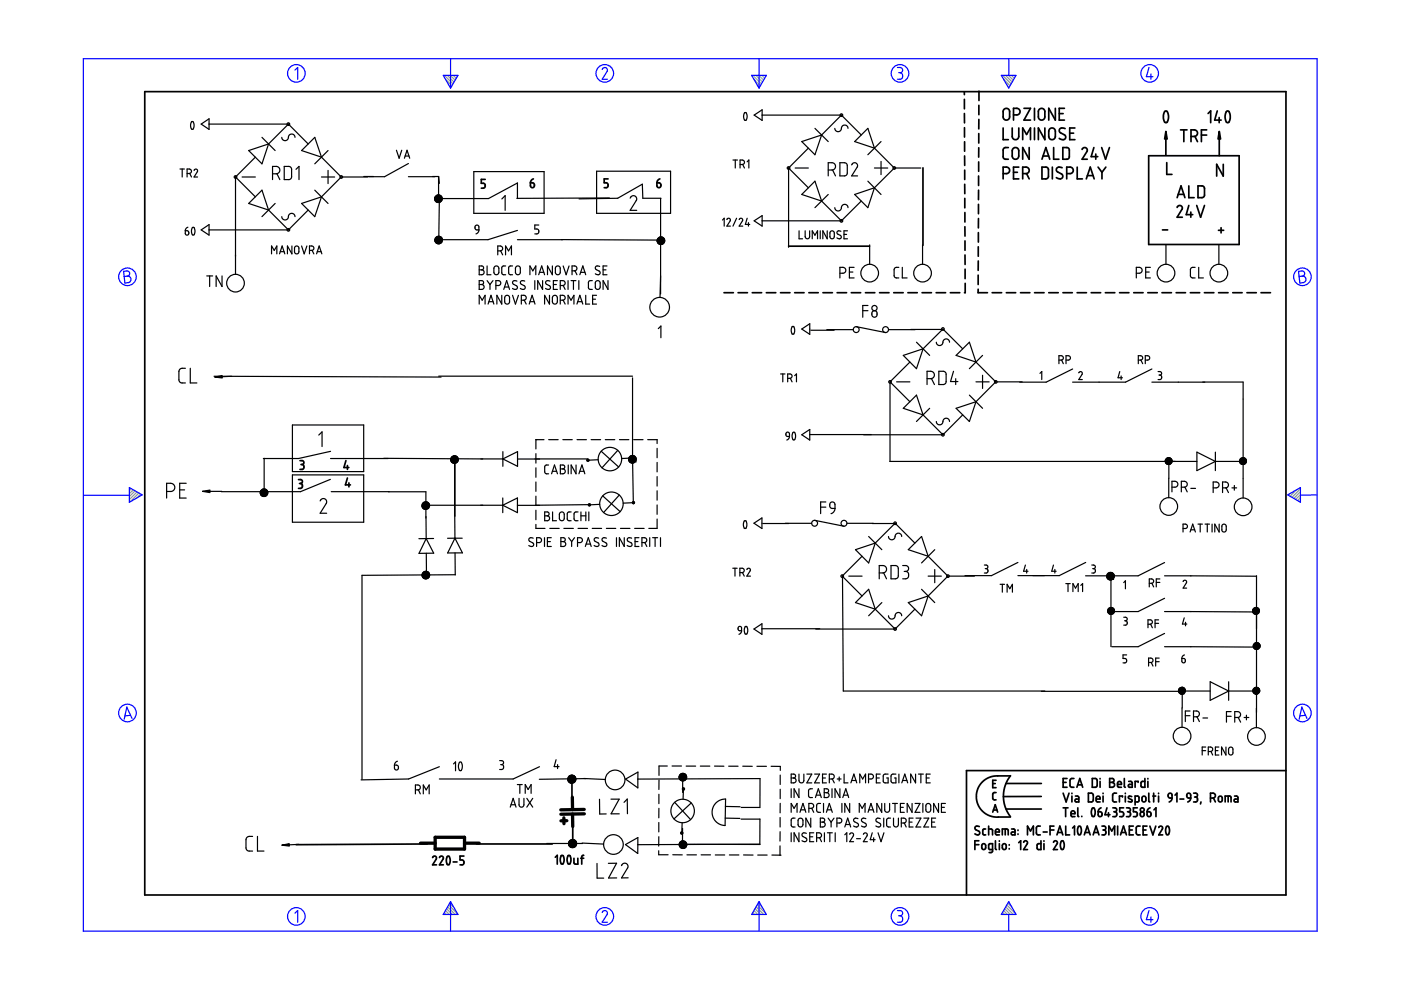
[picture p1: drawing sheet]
<svg xmlns="http://www.w3.org/2000/svg" width="297mm" height="210mm" viewBox="0 0 297 210" stroke-linecap="round" stroke-linejoin="round" font-family="sans-serif">
<g fill="none" stroke="#6c9" stroke-width=".25">
<path d="M94.2 16l1.8 1.8M94.5 16.8l1.3 1.4M94.8 16l1.5 1.4M95.3 18.3l.3 .3M95.5 16l1 1M96.1 16l.6 .6M96.7 16l.3 .2M159.6 16l1.8 1.8M159.9 16.8l1.3 1.4M160.3 16l1.4 1.4M160.7 18.3l.3 .3M160.9 16l1 1"/>
<path d="M161.5 16l.6 .6M162.1 16l.2 .2M212.6 16l1.8 1.8M212.8 16.8l1.3 1.4M213.2 16l1.4 1.4M213.7 18.3l.2 .3M213.8 16l1 1M214.4 16l.7 .6M215.1 16l.2 .2M27.5 103.4h-.1M27.9 103.6l-.5 .4M28.3 103.8l-.9 .9"/>
<path d="M28.7 104.1l-1.3 1.2M29 104.3l-1.6 1.6M29.4 104.5l-1.8 1.9M29.8 104.8l-.8 .8M273.4 104.7l-.3 .3M274.9 103.9l-1.4 1.3M275.7 103.6l-1.8 1.9M275.7 106.1l-.2 .3M275.7 105.5l-.6 .6M275.7 104.9l-1 1M275.7 104.2l-1.4 1.5M94 193.8v.1"/>
<path d="M94.2 193.5l.4 .4M94.4 193.1l.9 .8M94.7 192.7l1.2 1.2M94.9 192.3l1.6 1.6M95.1 191.9l1.9 1.9M95.4 191.5l.8 .8M159.4 193.8v.1M159.6 193.5l.4 .4M159.9 193.1l.8 .8M160.1 192.7l1.2 1.2M160.3 192.3l1.6 1.6M160.5 191.9l1.9 1.9"/>
<path d="M160.8 191.5l.8 .8M212.3 193.8v.1M212.6 193.5l.4 .4M212.8 193.1l.8 .8M213 192.7l1.2 1.2M213.2 192.3l1.6 1.6M213.5 191.9l1.8 1.9M213.7 191.5l.8 .8"/>
</g>
<g fill="none" stroke="#00f" stroke-width=".25">
<path d="M17.7 12.4h261.6v185h-261.6zM62.5 14.9l.6-.6v2.5M94 16h3.1l-1.6 2.7zM95.5 12.4v6.3M127.7 14.7l.5-.4 .5 .3v.5l-1 1.7h1.1M159.4 16h3.1l-1.6 2.7zM160.9 12.4v6.3M190.3 14.3h.7l.3 .3v.6l-.5 .2M190.5 15.4h.3M190.8 15.4l.5 .3v.7l-.3 .4h-.7M212.3 16h3.1l-1.5 2.7zM213.9 12.5v3.5"/>
<path d="M243.6 14.3l-.5 2h1.4M244 15.7v1.1M26.2 57.5l.9-.1 .3 .3 .1 .5-.5 .3 .5 .2 .3 .4-.1 .3-.3 .5-.9 .1zM27 58.5l-.7 .1M275.3 57.5l.9-.1 .3 .3 .1 .5-.5 .3 .5 .2 .3 .4-.1 .4-.2 .3-1 .2zM276.1 58.5l-.7 .1M17.8 105h9.6M27.4 103.4l2.7 1.5-2.7 1.6zM273 104.9l2.7-1.5v3.1zM279.3 104.9l-3.6 .1M27.7 151.7l-1.2 .1M28 152.3l-1.1-2.4-.6 2.6"/>
<path d="M276.8 151.7l-1.2 .1M277.1 152.3l-1.1-2.4-.6 2.6M62.5 193.6l.6-.5v2.4M95.5 191.2v6.2M95.5 191.2l1.6 2.7h-3.1zM127.7 193.5l.1-.3 .5-.1 .5 .4-.1 .4-1 1.6h1.1M160.9 191.2v6.2M160.9 191.2l1.6 2.7h-3.1zM190.3 193.1h.6l.4 .2v.5l-.5 .4M190.5 194.2h.3M190.8 194.2l.5 .3v.7l-.4 .3h-.6M213.9 191.2l1.5 2.7h-3.1z"/>
<path d="M213.9 193.9v3.5M243.6 193.1l-.5 1.9h1.4M244 194.4v1.1"/>
<circle cx="62.8" cy="15.6" r="1.87"/>
<circle cx="128.2" cy="15.6" r="1.87"/>
<circle cx="190.8" cy="15.6" r="1.87"/>
<circle cx="243.8" cy="15.6" r="1.87"/>
<circle cx="27" cy="58.7" r="1.87"/>
<circle cx="276.1" cy="58.7" r="1.87"/>
<circle cx="27" cy="151.2" r="1.87"/>
<circle cx="276.1" cy="151.2" r="1.87"/>
<circle cx="62.8" cy="194.3" r="1.87"/>
<circle cx="128.2" cy="194.3" r="1.87"/>
<circle cx="190.8" cy="194.3" r="1.87"/>
<circle cx="243.8" cy="194.3" r="1.87"/>
</g>
<g fill="none" stroke="#000" stroke-width=".36">
<path d="M30.7 19.4h241.9v170.4h-241.9zM204.4 19.5l.1 .6M207.6 19.3v2M102.9 38h-.9v.9h.6l.3 .3-.2 .6-.7 .1M112.5 38.8l.7 .1 .1 .5-.1 .3-.4 .1-.3-.2zM113.1 37.9l-.4 .3-.2 .6M128.9 37.9h-.8v.9h.6l.2 .3-.1 .6-.7 .1M139.3 38.8l.7 .1 .1 .5-.1 .3h-.6zM139.9 37.9l-.5 .4-.1 .5M195.7 35.6v16.4M204.5 21.1v2M204.5 24.1v2"/>
<path d="M204.5 27.1v2M204.5 33.1v2M204.5 30.1v2M204.5 36.1v2M204.5 39.1l.1 2M207.5 37.3v2M207.5 34.3v2M207.5 28.3v2M207.5 31.3v2M207.5 22.3v2M207.5 25.3v2M212.7 36.8l1.1-.1 .3-.5-.2-.5-.4-.3h-.8v2.5"/>
<path d="M212.7 27.1v2.5h1.1M212.8 23.2l.7-.2 .5 .5 .1 1.4-.5 .5h-.4l-.5-.3v-1.6zM213.8 31.3h-.8l-.3 .4v1.8l.4 .3h.7M214.6 27.1v1.9l.2 .4 .4 .2 .5-.1 .3-.4v-2M214.8 31.5l.4-.2h.4l.4 .5v1.4l-.5 .5h-.6l-.3-.4v-1.4zM214.9 24.4h.8l.4-.3 .2-.4-.2-.5-.4-.2h-.8v2.5M214.9 36.5h.8M216 35.4h-1.1v2.5h1.1M216.8 36.8h.8l.5-.3 .1-.5-.3-.4-1.1-.2v2.5M216.8 29.6v-2.5l.9 1.4 .8-1.4v2.5M217.1 23h1.4l-1.4 2.5h1.4M217.7 36.8l.5 1.1"/>
<path d="M218.2 31.3v2.5l-1.4-2.5v2.5M219.3 23v2.5M219.3 27.1v2.5M220.3 23.2l.7-.2 .5 .5v1.4l-.4 .5h-.6l-.3-.4v-1.5zM220.9 35.4l1 .1 .4 .3v1.7l-.3 .4h-1.1zM220.9 33.8l.8-2.5 .9 2.5M221.1 33.1h1.2M221.5 27.1v2.5l-1.3-2.5v2.5M222.5 27.4l.7-.3 .5 .5v1.5l-.4 .5-.6-.1-.3-.4v-1.3zM223.1 35.4v2.5M223.4 31.3v2.5h1.1M223.8 23v2.5l-1.4-2.5v2.5"/>
<path d="M224.6 24.1h.8M225.2 35.6l-.9-.1-.3 .3v.3l.1 .3 1 .5 .2 .4v.4l-.6 .2-.7-.2M225.3 31.3h1l.4 .3v1.7l-.3 .4-1.1 .1zM225.7 23h-1.1v2.5h1.1M225.8 27.3l-.9-.1-.3 .4 .2 .5 1 .6 .2 .5-.2 .2-.6 .2-.6-.3M226.2 36.8h.8l.4-.2 .2-.5-.3-.5-1.1-.2v2.5M226.8 28.2h.8M227.9 27.1h-1.1v2.5h1.1M228.4 35.4v2.5h1.1M229.4 31.7l.3-.4h.4l.4 .4v.4l-1.1 1.7h1.1M230.3 37.9l.9-2.5 .8 2.5M230.5 37.2h1.3"/>
<path d="M231.9 31.3l-.5 1.9h1.3M232.3 32.7v1.1M232.8 35.4l.8 1.1M233.6 31.3l.8 2.5 .8-2.5M233.6 36.5v1.4M234.5 35.4l-.9 1.1M243.5 33h19.2v18.8h-19.2zM247 23.6l.2-.1 .3 .2 .3 .9-.2 1-.4 .4-.3-.1-.2-.8v-.8zM247.2 27.9v4.9M247.4 34.5v2.5h1.1M250.3 27.5h1.4M251 27.5v2.5"/>
<path d="M252.1 39.4v2.5h1.1M252.5 28.9h.9l.3-.2 .2-.6-.3-.4-1.1-.2v2.5M253.3 28.9l.6 1.1M254 39.4h.9l.4 .3 .1 1.8-.4 .4h-1zM254.7 28.6h1.1M255.8 27.5h-1.1v2.5M256.1 24.1l.6-.6v2.5M258.1 23.5l-.6 2h1.4M258.5 24.9v1.1M258.5 27.9v5.1M259.4 34.8v2.5l-1.4-2.5v2.5M260.1 23.6h.4l.3 .6v.9l-.2 .8a.59 .59 0 0 1-.7-.1 .59 .59 0 0 1-.1-.7v-.8z"/>
<path d="M167.2 52.2h17.2M204.6 42.1v2M204.6 45.1v2M204.6 48.1v2M204.6 51.1v2M204.6 54.1v2M204.6 57.1v2M207.4 58.3v2M207.4 55.3v2M207.4 52.3v2M207.4 49.3v2M207.5 43.3v2"/>
<path d="M207.5 46.3l-.1 2M207.5 40.3v2M246.5 48.7h1.1M249.6 44l.4-.4 .6 .3 .1 .4-1.1 1.8h1.1M249.6 41.9l.8-2.5 .8 2.5M249.8 41.2h1.2M252.1 43.6l-.6 1.9h1.4M252.5 45v1.1M253.7 43.6l.9 2.5 .8-2.5M258.3 48.8h1.1M258.9 48.3v1.1M153.5 62.1h2"/>
<path d="M156.5 62.1h2M159.5 62.1h2M162.5 62.1h2M165.5 62.1h2M168.5 62.1h2M171.5 62.1h2M174.5 62.1h2M177.5 62.1h2M180.5 62.1h2M183.5 62.1h2M186.5 62.1h2M189.5 62.1h2"/>
<path d="M192.5 62.1h2M195.5 62.1h2M198.5 62.1h2M201.5 62.1h2M204.6 60.1v2h-.1M207.4 61.3v.8h2M210.4 62.1h2M213.4 62.1h1.9M216.4 62.1h2M219.4 62.1h2M222.4 62.1h2M225.4 62.1h2"/>
<path d="M228.4 62.1h2M231.4 62.1h2M234.4 62.1h2M237.4 62.1h2M240.4 62.1h2M243.4 62.1h2M246.4 62.1h2M249.4 62.1h2M252.4 62.1h2M255.4 62.1h2M258.4 62.1h2M261.4 62.1h2"/>
<path d="M264.4 62.1h2M267.4 62.1h2M63.6 97.7h.6l.2 .3-.1 .4-.3 .1M63.8 98.5h.2M64 98.5l.4 .2v.5l-.2 .3h-.6M73.3 97.7l-.4 1.4h1.1M73.7 98.7v.8M96.4 97.7v11.7M63.3 101.7h.5l.3 .2v.4l-.4 .2M63.5 102.5h.2M63.7 102.5l.4 .2v.5l-.3 .3h-.5M73.7 101.3l-.5 1.5h1.1"/>
<path d="M74 102.4v.8M90.6 178.9l-27.8 .2M101 178.9h16.1M120.8 179.1l-.1 .1M120.8 178.8l-.2 .1M120.8 165.7l-.1 .1M120.8 165l-.4 .3M120.8 164.8l-.4 .3M120.8 164.6l-.2 .1M120.8 178.9h.1M120.8 179.4l1.2-1.1-1.1 1.2M120.8 164.5l-.3 .4"/>
<path d="M120.9 178.2l-.1 .2M120.9 179.5l1.2-1.1-1.1 1.2M121 164.4l-.2 .3M121 178.9l-.2 .2M121.1 178.1l-.4 .4M121.1 178.9l.8-.7-1.1 1.1M121.2 178.9l-.5 .4M121.2 164.4l-.8 .8M121.2 164.4l-.4 .5M121.3 165.1v4.5M121.3 178.1l-.7 .6M121.4 178.1l-.8 .7"/>
<path d="M121.4 164.4l-.6 .6M121.4 174.1v4.8M121.4 164.4l-.9 1M121.5 178.1l-.9 .9M121.5 164.5l-1 1M121.6 178.1l-1 .9M121.6 164.5l-1.1 1M121.7 178.1l-1.1 1M121.7 164.5l-1.1 1.1M121.7 178.1l-.7 .8M121.7 164.6l-1.1 1.1M121.8 178.9l-.7 .7"/>
<path d="M121.8 164.6l-1.2 1.2M121.8 164.7l-1 1.1M121.9 164.8l-1.1 1.1M121.9 165.6l-.2 .3M122 164.9l-1.1 1M122 165l-1 1M122 165.4l-.6 .6M122 165.3l-.7 .7M122 165.1l-.9 .9M122 165.1l-.8 .9M122.1 179.3l-.3 .3M122.1 178.9l-.8 .8"/>
<path d="M122.1 178.5l-.3 .4M122.2 178.6l-1 1M122.2 179l-.6 .6M122.2 178.7l-.9 1M122.2 178.9l-.7 .8M122.2 178.8l-.1 .1M206.7 179.1h.8M207.5 178.3h-.8v1.8M207.6 175.3l-.7-.1-.2 .4 .2 .3 .7 .4 .1 .5-.5 .2-.5-.2M208.2 179l.4-.1 .4 .2v.7l-.3 .3-.5-.2zM209 175.8h-.4l-.2 .2v.9l.6 .1M209.6 175.8l.8 .1v1.1"/>
<path d="M209.6 175.2v1.8M210.5 166.1h.5M210.5 172.2l.5-1.6 .5 1.6M210.6 171.7h.8M211.1 176.4h.8l-.2-.5-.3-.1-.2 .1-.1 .8 .2 .3h.6M211.1 178.3v1.7l.2 .1M211.2 168h-.4l-.3 .3v1.1l.7 .2M211.2 165.4h-.7v1.6h.7M211.9 178.3v.1M211.9 178.9v1.2M212.5 177v-1.2l1.2 .1 .1 1.1M212.6 179l.4-.1 .3 .2v.7l-.2 .3-.5-.2z"/>
<path d="M213.1 175.8v1.2M213.3 166.1h7.5M213.3 171.5h7.5M214 179.1v.1M214 179.9v.1M214.2 164.5h-3.5l-.9 .3-.9 .5-.7 .6-.7 .9-.4 1-.1 1.1 .1 1.1 .4 .9 .7 1 .8 .6 .8 .5 .9 .2h3.5M214.2 164.5l-1 1.7-.5 2.2 .1 1.3 .3 1.3 1.1 2.1M214.5 175.8h.5l.2 .2v1h-.5a.31 .31 0 0 1-.3-.3 .31 .31 0 0 1 .3-.3h.5M215.8 176v.1M215.8 176.8v.1M216 178.7l.4-.4v1.8M217 178.6l.3-.3 .5 .1v.5l-.8 1.2h.8"/>
<path d="M217.8 177v-1.8l.7 1 .6-1v1.8M220.6 175.2h-.6l-.3 .3 .1 1.3 .8 .2M220.7 178.3v1.8h-.7l-.1-.2v-.9l.8-.1M220.8 168.9h-8.1M221.2 176.4h.8M221.3 178.3v.1M221.3 178.9v1.2M222.6 176h.9M223.4 178.6l.1-.2 .3-.1 .4 .3-.8 1.5h.8M223.5 175.2h-.9v1.8M224.1 177l.6-1.8 .6 1.8M224.3 176.5h.8"/>
<path d="M225 178.4a.55 .55 0 0 1 .6 .7l-.1 .8a.34 .34 0 0 1-.4 .2 .34 .34 0 0 1-.2-.5l-.1-.6zM225.4 165.9h.6M225.4 168.2l.6 1.8 .7-1.8M225.4 171.3h1M225.9 171.3v1.8M226 175.2v1.8h.8M226.2 165.1h-.8v1.8h.8M227.1 172.5h.8l-.1-.5-.4-.1-.3 .2v.8l.2 .2h.6M227.3 168.2v.1M227.3 168.8v1.2M227.4 175.6l.4-.4v1.8M227.7 165.1h-.6l-.2 .3v1.4l.3 .1h.5"/>
<path d="M228 168.8h.5l.2 .2v1h-.5a.31 .31 0 0 1-.3-.3 .31 .31 0 0 1 .3-.3h.5M228.3 166.9l.6-1.8 .7 1.8M228.5 166.4h.9M228.5 171.3v1.7l.2 .1M228.6 175.3a.53 .53 0 0 1 .6 .1 .53 .53 0 0 1 .1 .6l-.1 .7a.35 .35 0 0 1-.5 .3 .35 .35 0 0 1-.2-.5v-.6zM229.4 173.1h.1M229.9 177l.6-1.8 .6 1.8M230.1 176.5h.9M230.8 168.2h.7l.3 .3v1.2l-.3 .3h-.7zM231.6 165.1h.7l.3 .2v1.3l-.2 .3h-.8zM231.6 171.4a.53 .53 0 0 1 .5 .2 .53 .53 0 0 1 .1 .5l-.1 .7a.34 .34 0 0 1-.4 .3 .34 .34 0 0 1-.3-.4v-.6zM231.8 177l.6-1.8 .6 1.8"/>
<path d="M231.9 176.5h.9M232.4 169.4h.8v-.3l-.2-.3-.5 .1-.1 .9 .2 .2h.6M232.8 172.1h.6l.2 .2 .1 .5-.2 .3h-.3l-.3-.1zM233.2 165.1v.1M233.2 165.7v1.2M233.4 171.3l-.4 .3-.2 .5M233.6 175.2h.6l.2 .2v.5l-.4 .1M233.8 176h.2M233.9 168.2v.1M233.9 168.8v1.2M234 176l.4 .1v.6l-.1 .3h-.7M234.7 171.3l-.4 1.4h1"/>
<path d="M235 172.3v.8M235.1 177v-1.8l.6 1 .6-1v1.8M235.3 165.1h.6l.3 .3-.1 .4-.3 .1 .4 .1 .1 .3-.1 .4-.3 .2h-.6zM235.3 165.9h.5M235.9 171.3h.7l.1 .2 .1 .3-.4 .3M236.2 172.1h.2M236.4 172.1l.3 .2 .1 .5-.3 .3h-.6M236.7 168.2h-.5l-.3 .3v1.3l.3 .2h.5M236.9 166.3h.9l-.2-.5-.3-.1-.3 .1-.1 .9 .2 .2h.7M237 175.2v1.8M237.6 177l.6-1.8 .6 1.8M237.7 176.5h1"/>
<path d="M238 169v-.2h-.7v1.2M238.2 171.3h-.8v.8h.6l.2 .4-.1 .6h-.7M238.4 165.1v1.7l.2 .1M238.6 168.2v.1M238.6 168.8v1.2M238.8 171.3h.5l.3 .2v.4l-.3 .2M239.1 172.1h.2M239.3 172.1l.4 .3-.1 .5-.2 .2h-.6M239.3 165.7h.5l.3 .2v1h-.6a.31 .31 0 0 1-.3-.3 .31 .31 0 0 1 .3-.3h.6M239.4 176h.7M239.9 168.9l-.2-.1a.29 .29 0 0 0-.4 .1 .29 .29 0 0 0 .1 .4l.5 .2a.33 .33 0 0 1 0 .5 .33 .33 0 0 1-.5 0l-.2-.1M240.3 175.2h-.9v1.8h.9"/>
<path d="M240.7 170l.7-.1 .1-.9-.2-.2h-.6v1.9M241.1 171.3h-.8v.8h.6l.2 .3-.1 .7h-.7M241.3 165.9v-.2h-.6v1.2M241.7 175.2h-.5l-.3 .3 .1 1.3 .7 .2M241.9 172.3l.2-.2 .4 .2 .1 .5-.1 .2-.4 .1-.2-.1zM242.2 169l.2-.2 .4 .1 .2 .8-.2 .2-.4 .1-.3-.2zM242.4 176h.6M242.7 165.1v1.8h-.6l-.2-.2 .1-.9 .2-.1h.5M243.2 175.2h-.8v1.8h.8M243.2 172.1l.7 .2v.7l-.4 .1-.2-.1zM243.4 165.1v.1M243.4 165.7v1.2"/>
<path d="M243.6 168.2v1.6l.2 .2M243.8 175.2l.6 1.8 .6-1.8M243.8 171.3l-.4 .3-.2 .5M244.4 168.8h.6M244.6 168.2v1.8M244.7 171.7l.4-.4v1.8M245.6 168.2v.1M245.6 168.8v1.2M245.7 175.5l.3-.3 .4 .1 .1 .4-.8 1.3h.8M247.3 175.3a.5 .5 0 0 1 .6 .1 .5 .5 0 0 1 0 .6l-.1 .8a.35 .35 0 0 1-.4 .2 .35 .35 0 0 1-.2-.5l-.1-.5zM247.7 168.4l.3-.2 .4 .1 .1 .9-.7-.1zM248.5 169.2l-.2 .5-.4 .3"/>
<path d="M249.1 168.6l.4-.4v1.8M250.2 169.4h.8M251.7 168.3l.3-.1 .3 .1 .2 .9h-.6l-.2-.2zM252.5 169.2l-.2 .5-.5 .3M253.1 168.2l.7 .1 .1 .4-.4 .3M253.3 169h.2M253.5 169l.4 .2v.5l-.2 .3h-.6M254.6 170l-.1 .5M256.6 169.2l.9-.1 .2-.3-.1-.4-.4-.2h-.6v1.8M257.3 169.2l.4 .8M258.4 169l.2-.2 .4 .1 .1 .8-.1 .2-.4 .1-.3-.2zM259.8 170v-1.2l1.1 .1 .1 1.1"/>
<path d="M260.4 168.8v1.2M261.7 168.8h.6l.2 .3v.9h-.6a.31 .31 0 0 1-.3-.3 .31 .31 0 0 1 .3-.3h.6M272.6 163.4h-67.7v26.4M91.7 181.8l.4-.3 .4 .2v.4l-.8 1.3h.8M93.2 181.8l.3-.3 .5 .2v.3l-.8 1.4h.8M94.8 181.6a.56 .56 0 0 1 .7 .8l-.2 .7a.35 .35 0 0 1-.4 .2 .35 .35 0 0 1-.2-.5l-.1-.6zM96.1 182.8h.8M98.4 181.5h-.9v.8l.6 .1 .3 .3-.2 .6-.7 .1M117.7 181.8l.5-.4v1.8M119 181.4a.61 .61 0 0 1 .6 .9l-.1 .6a.35 .35 0 0 1-.5 .3 .35 .35 0 0 1-.2-.5v-.6zM120.5 181.4a.66 .66 0 0 1 .6 .9l-.2 .6a.34 .34 0 0 1-.4 .3 .34 .34 0 0 1-.2-.5l-.1-.6zM121.7 182v1l.3 .2h.5v-1.2"/>
<path d="M123.1 182h.7M123.8 181.4h-.3l-.2 .2v1.6M210.4 180.1l-.7-.1-.1-.9 .2-.2h.6v1.6l-.2 .2-.5 .1"/>
<circle cx="121.2" cy="165.2" r=".8"/>
<circle cx="121.4" cy="178.9" r=".8"/>
<circle cx="242.2" cy="171.7" r=".42"/>
</g>
<g fill="none" stroke="#000" stroke-width=".25">
<path d="M38.2 35.8h.9M38.6 35.8v1.7M39.7 36.8l.8-.2 .1-.2-.1-.4-.8-.2v1.7M40.2 36.8l.4 .7M40.6 25.8a.69 .69 0 0 1 .5 .9v.4a.34 .34 0 0 1-.4 .3 .34 .34 0 0 1-.3-.5v-.6zM41.1 36.1l.4-.3 .4 .3-.8 1.4h.8M42.7 26.3l1.6-1.1v2.2zM44.3 26.3h16.9M49.9 37.5l4.2 4.2M49.9 37.5v20.7M51.3 37.5h2.8M52.7 31.9l4.2-1.4-1.4 4.2z"/>
<path d="M54.1 33.3l-4.2 4.2M55.5 29.1l2.8 2.8M57.8 36.9l.9-.1 .5-.3 .1-.6-.3-.5-1.2-.1v2.8M58.7 36.8l.6 1.3M59.7 29.1l.2 .4 .5 .3 .6-.3 .2-.7 .4-.4 .7 .1 .2 .6M60.3 35.3h1.1l.4 .4v1.8l-.4 .6h-1.1zM61.2 26.3l4.1 4.2M61.2 26.3l-4.3 4.2M62.8 35.9l.6-.6v2.8M63.9 31.9l2.8-2.8 1.5 4.2zM68.2 33.3l4.1 4.2M68.2 37.5h2.8"/>
<path d="M69.6 31.9l-2.9 2.8M69.6 36.1v2.8M72.3 37.5l-4.1 4.2M72.3 37.5h5.7M77.1 37.4h2.1M84.1 31.9l.5 1.6 .6-1.6M85.7 33.5l.6-1.6 .6 1.6M85.9 33.1h.8M86.6 34.7l-5.1 2.8h-3.3M86.6 37.5h5.6M91.7 37.4h1.3l.2 1.5M93 37.5v4.6"/>
<path d="M100.5 36.4h14.9v8.8h-14.9zM126.5 36.3h15.7v8.9h-15.7zM155.4 33.9h1M155.9 33.9v1.7M156.9 34.9h.6l.3-.2v-.4l-.2-.3-.7-.1v1.7M157.5 34.9l.3 .7M157.9 23.9a.64 .64 0 0 1 .5 .8l-.1 .5a.34 .34 0 0 1-.4 .3 .34 .34 0 0 1-.2-.5v-.6zM158.4 34.3l.4-.4v1.7M159.9 24.4l1.7-1.1v2.2zM161.6 24.4h16.8M167.2 35.6l4.2 4.2M167.2 35.6v16.8"/>
<path d="M168.6 35.6h2.8M170 30l4.2-1.4-1.4 4.2zM171.4 31.4l-4.2 4.2M172.8 38.4l1.4 4.2-4.2-1.4zM172.8 27.2l2.8 2.8M175.6 36h1l.2-.1 .3-.5-.1-.6-.5-.3h-.9v2.8M176.5 36l.6 1.3M177 27.2l.2 .5 .4 .2 .6-.2 .3-.8 .4-.4 .6 .1 .3 .6M178.1 34.5h1.1l.4 .4v1.9l-.4 .5h-1.1zM178.4 24.4l4.2 4.2M178.4 24.4l-4.2 4.2M180.6 35l.2-.4 .5-.1 .4 .2 .1 .3v.3l-1.2 2h1.2"/>
<path d="M181.2 30l2.8-2.8 1.4 4.2zM184 38.4l2.8 2.8M185.4 31.4l4.2 4.2M185.4 35.6h2.8M186.8 30l-2.8 2.8M186.8 34.2v2.8M189.6 35.6l-4.2 4.2M189.6 35.6h5.6M39.3 48.9l.6 .1 .1 .6-.2 .2h-.3l-.2-.1zM39.8 48.2l-.3 .2-.2 .5M40.8 48.3a.5 .5 0 0 1 .5 .1 .5 .5 0 0 1 0 .6v.5a.33 .33 0 0 1-.4 .3 .33 .33 0 0 1-.3-.4v-.6zM42.7 48.7l1.6-1.1v2.2z"/>
<path d="M43.8 58.5h1.3M44.3 48.7h16.9M44.4 58.5v2.2M47.1 58.5v2.2l-1.3-2.2v2.2M52.7 43.1l2.8-2.8 1.4 4.2zM56.9 44.5l4.3 4.2M57.6 53.8v-1.6l.5 .9 .6-.9v1.6M58.3 43.1l-2.8 2.8M59.3 53.8l.5-1.6 .6 1.6M59.4 53.4h.8M59.7 45.9l.2 .5 .4 .2 .7-.2 .2-.8 .4-.3 .7 .1 .2 .5M61.9 52.2v1.6l-1-1.6v1.6"/>
<path d="M62.6 52.3l.4-.1 .4 .3v.9l-.3 .4h-.4l-.2-.3zM63.9 43.1l4.3-1.4-1.5 4.2zM63.9 52.2l.6 1.6 .6-1.6M65.3 44.5l-4.1 4.2M65.6 53.1l.8-.1 .1-.3-.1-.4-.8-.1v1.6M66.2 53.1l.3 .7M66.7 40.3l2.9 2.8M67.1 53.8l.6-1.6 .5 1.6M67.3 53.4h.8M92.2 41.9h.1M92.3 51.2h.1M92.4 41.9l-.2 .3"/>
<path d="M92.6 50.2l-.3 .3M92.6 41.9l-.4 .5M92.7 41.4l-.5 .4M92.7 42.9h.1M92.7 51.2l-.2 .3M92.7 51.6h.1M92.7 51.4l-.2 .2M92.7 51.2h.1M92.7 50.7l-.4 .5M92.7 50.5l-.5 .5M92.7 50.3l-.5 .5M92.7 50.9l-.3 .3"/>
<path d="M92.7 50.4l-.5 .6M92.7 42.1l-.4 .4M92.7 42.7l-.1 .1M92.7 41.8l-.1 .1M92.7 41.6l-.3 .3M92.8 51.2h-.1M92.8 41.9h-.1M92.8 41.3l-.6 .7M92.9 50.1l-.7 .7M92.9 41.9l-.7 .6M93 50.1l-.3 .2M93 41.3l-.8 .9"/>
<path d="M93 51.2l-.3 .3M93 41.3l-.3 .4M93.1 51.2l-.4 .4M93.2 50.1l-.5 .4M93.2 41.4l-.5 .5M93.2 41.4l-1 1M93.3 50.1l-1.1 1.1M93.3 50.2l-.6 .6M93.3 41.4l-.4 .5M93.4 41.4l-.7 .7M93.4 41.9l-.7 .7M93.5 41.5l-1.2 1.1"/>
<path d="M93.5 50.2l-1.1 1.2M93.5 41.6l-1.1 1.1M93.6 50.3l-1.2 1.2M93.6 50.4l-.9 .8M93.6 41.6l-1.2 1.2M93.6 51.2l-.4 .5M93.6 41.9l-1 1M93.7 50.4l-1.1 1.2M93.7 41.7l-1 1M93.7 42.5l-.4 .3M93.7 51.3l-.3 .3M93.7 41.8l-.1 .1"/>
<path d="M93.7 50.6l-.6 .6M93.7 42.4l-.5 .5M93.7 41.9l-.9 1M93.7 50.6l-.9 1.1M93.7 42.2l-.7 .7M93.7 42l-.9 .9M93.7 42.1l-.8 .8M93.8 50.8l-.9 .9M93.8 51l-.7 .7M93.8 50.7l-.9 1M93.8 50.9l-.3 .3M100.8 47.9l.3-.2 .4 .2v.8l-.7-.1z"/>
<path d="M101.5 48.7l-.2 .6-.4 .3M101.6 56.4h.7l.2 .3v.3l-.4 .2 .3 .1 .2 .3v.4l-.3 .2-.7 .1zM101.6 59.5h.7l.2 .3v.3l-.4 .2 .4 .2 .1 .2v.4l-.3 .2-.7 .1zM101.6 57.2h.5M103.3 56.4v1.9h.8M103.3 59.5l.6 .8M104.5 59.5l-.6 .8M104.9 56.5l.5-.1 .3 .4v1.1l-.3 .3h-.3l-.3-.3-.1-1zM105.5 53.2l.9-.1 .2-.3-.2-.5-.9-.1v1.8M106.2 53.2l.4 .8M106.4 42.2l.7-.7v3.1M107.2 54v-1.8l.6 1 .6-1v1.8"/>
<path d="M107.2 56.4h-.6l-.2 .3v1.4l.8 .2M108.7 56.4h-.6l-.3 .3 .1 1.4 .8 .2M109.4 56.5l.6-.1 .3 .4v1l-.3 .4h-.4l-.3-.3v-1.1zM109.6 59.6l-.7-.1-.2 .5 .1 .3 .8 .4v.5l-.5 .2-.4-.2M109.7 42.1v-3.3l-6.1 3.3h-10.4l-.2 8.7h10.5l6.2-1.9M109.7 50.8h9.6M111.3 59.6l-.8-.1-.2 .4 .2 .3 .8 .5v.5l-.5 .2-.5-.2M112.4 58.3v-1.9l.6 1 .6-1v1.9M113.4 59.5v1.9M114.2 58.3l.7-1.9 .6 1.9M114.2 47.7h-.8v.9h.5l.3 .3-.1 .6-.7 .1M114.4 57.7h.9"/>
<path d="M115 59.5v1.9l-1-1.9v1.9M116.6 59.6l-.7-.1-.2 .5 .1 .3 .8 .4v.5l-.5 .2-.4-.2M117.1 56.4v1.9l-1-1.9v1.9M117.8 56.6l.6-.2 .4 .3v1.1l-.4 .4h-.4l-.2-.3zM118.2 59.5h-.9v1.9h.9M119 50.8l21.1 .1M119.4 56.4l.6 1.9 .6-1.9M120.4 59.5v1.9M121.1 59.5h1M121.3 57.4l.9-.1 .1-.4-.2-.4-.8-.1v1.9M121.6 59.5v1.9M121.9 57.4l.4 .9"/>
<path d="M122.7 59.5v1.9M122.9 58.3l.7-1.9 .6 1.9M123.1 57.7h.9M125.6 59.5h-.6l-.2 .4v1.3l.3 .2h.5M126.3 59.7l.5-.2 .4 .4v1.1l-.3 .4-.5-.1-.2-.3zM127.1 56.5l-.7-.1-.2 .5 .9 .6 .1 .6-.5 .2-.5-.3M127.9 57.2h.6M128.7 56.4h-.8v1.9h.8M128.9 59.5v1.9l-1-1.9v1.9M129.2 42l-19.6 .1M133.6 42l.2-.3 .4-.2 .4 .1 .3 .2 .1 .6-1.4 2.2h1.4M139.3 51.2h.1"/>
<path d="M139.4 51.2v.1M139.4 51.2h.1M139.4 51.1l-.1 .1M139.4 50.9l-.1 .1M139.4 50.7h.1M139.5 51.2h-.1M139.9 50.3l-.5 .5M139.9 51.2l-.4 .4M140 50.2l-.6 .6M140.1 58.5l-.2 4.6M140.1 42.1v20.2M140.1 51.2l-.4 .5"/>
<path d="M140.1 50.2l-.7 .7M140.1 42h-3.8l-.1-2.9-5.2 2.9-8.2 .2M140.2 50.2l-.9 .9M140.3 50.2l-.9 .9M140.4 51.2l-.6 .6M140.4 50.3l-1 .9M140.5 50.3l-1.1 1.1M140.5 51.2l-.6 .6M140.5 50.3l-1.1 1.2M140.6 50.4l-.8 .8M140.7 50.4l-1.2 1.1M140.7 51.2l-.6 .6"/>
<path d="M140.7 50.5l-1.1 1.1M140.8 50.5l-.7 .7M140.8 50.6l-1.1 1.1M140.8 50.7l-.5 .5M140.9 51.4l-.4 .4M140.9 50.8l-.4 .4M140.9 50.8l-.9 1M140.9 51.2l-.6 .6M140.9 51.2h.1M140.9 51l-.7 .8M140.9 51l-.2 .2M153.2 46.7l.3-.4v1.6"/>
<path d="M154.1 46.5l.3-.2 .4 .2v.3l-.7 1.1h.8M156.2 46.3l-.8 1.6M156.7 46.5l.5-.2 .3 .3-.8 1.3h.8M158.4 46.3l-.4 1.3h1M158.7 47.2v.7M159.9 46.8l1.7-1.1v2.2zM161.6 46.8h16.8M169.4 48.9v1.7h.8M170.7 48.9v1.4l.4 .3 .5-.2 .1-1.5M172.2 50.6v-1.7l.6 1 .5-1v1.7M173.9 48.9v1.7M174.2 42.6l4.2 4.2"/>
<path d="M175.4 48.9v1.7l-.9-1.7v1.7M175.6 41.2l-2.8 2.8M176.1 49.1l.4-.2 .3 .3 .1 1.1-.3 .3h-.4l-.2-.3zM177 44l.1 .5 .5 .2 .6-.2 .2-.7 .5-.5 .6 .2 .3 .5M178.1 57.9l1-.1 .2-.4-.1-.5-.3-.2h-.8v2.2M178.3 49h-.6l-.3 .4 .2 .2 .7 .4 .1 .4-.3 .2-.7-.2M178.9 49.7h.6M179.7 48.9h-.8v1.7h.8M180.1 57.7h.7M181.1 56.7h-1v2.2h1M181.2 41.2l4.2-1.4-1.4 4.2zM182.6 42.6l-4.2 4.2"/>
<path d="M184.4 51.9v4.1M190.6 56.7h-.7l-.3 .4 .1 1.6 .3 .2h.6M191.3 56.7v2.2h1M195.6 51.9v4.1M240.9 57.9h.7l.4-.2 .1-.5-.2-.4-1-.1v2.2M242.9 57.7h.7M243.9 56.7h-1v2.2h1M247.2 51.9v4.1M253.4 56.7h-.7l-.3 .4 .1 1.6 .3 .2h.6M254.1 56.7v2.2h1M258.4 51.9v4.1M39.3 78.1h-.9l-.5 .6 .1 2 .5 .5h.8"/>
<path d="M40.3 78.1v3.1h1.4M45.4 79.8l48.1 .1M49.1 79.8l-3.5 .1M93 79.8h41.1M101.6 64.5v-1.9l.6 1 .6-1v1.9M101.6 60.3h.5M103.5 64.5l.6-1.9 .6 1.9M103.7 64h.8M103.9 60.3v1.1M105.1 60.5h.6l.4-.2 .1-.4-.2-.3-.9-.1v1.9M106.4 62.6v1.9l-1.1-1.9v1.9M106.8 61.4l.6-1.9 .6 1.9"/>
<path d="M107 60.9h.9M107.1 62.8l.6-.2 .3 .4v1.2l-.4 .3-.6-.3v-1.1zM108.7 62.6l.6 1.9 .6-1.9M110.5 63.6h.6l.4-.1 .1-.5-.2-.3-.9-.1v1.9M111.1 63.6l.5 .9M112.2 64.5l.6-1.9 .6 1.9M112.4 64h.9M116.5 62.6v1.9l-1-1.9v1.9M117.2 62.8l.6-.2 .3 .3 .1 1.2-.3 .3-.4 .1-.3-.3zM117.3 60.3h.7M118.8 60.5h.6l.3-.2 .1-.4-.2-.3-.8-.1v1.9M118.8 63.6h.6l.3-.1 .1-.4-.2-.4-.8-.1v1.9"/>
<path d="M119.4 60.5l.4 .9M119.4 63.6l.4 .9M120.4 64.5v-1.9l.7 1 .6-1v1.9M122.3 64.5l.6-1.9 .7 1.9M122.5 64h.9M124.2 62.6v1.9h.8M125.6 63.4h.7M126.5 62.6h-.9v1.9h.9M139.6 69.7l.5-.6v2.5M165.5 79.3h.9M166 79.3v1.7M167.9 69.3a.54 .54 0 0 1 .6 .8l-.1 .4a.32 .32 0 0 1-.4 .4 .32 .32 0 0 1-.2-.5l-.1-.5z"/>
<path d="M168.5 79.7l.4-.4v1.7M170 69.8l1.7-1.2v2.3zM171.9 70h4.9M175.3 69.9h5.6M181.5 69.3l6.2 1.2M182.9 65.9h1.1M184 64.8h-1.1v2.5M185 66.1l.5-.2 .4 .2v.7l-.2 .4h-.4l-.3-.2-.2-.7zM188.4 69.9h5.6M191.5 75.4l4.2-1.4-1.4 4.2zM192.9 76.8l-4.2 4.2M193.1 69.8h6.8"/>
<path d="M194.3 72.6l2.8 2.8M195.7 74l4.2-4.2 4.2 4.2M198.5 72.6l.1 .4 .5 .3 .6-.3 .3-.7 .4-.4 .7 .1 .2 .6M199.1 78.7h1.1l.4 .4v1.9l-.4 .5h-1.1zM202.2 78.7l-.7 2.2h1.6M202.7 75.4l2.8-2.8 1.4 4.2zM206.9 76.8l4.2 4.2M208.3 75.4l-2.8 2.8M208.3 79.6v2.8M220.5 79.2l.4-.4v1.7M224.5 76.3h.6l.3-.1v-.4l-.1-.3-.8-.1v1.7M225.1 76.3l.3 .8"/>
<path d="M226 76.3l.8-.1 .1-.2-.1-.4-.8-.2v1.7M227.4 78.2l-5.6 2.8h-5.6M228.7 79.1l.3-.3 .4 .2v.3l-.7 1.2h.8M237.4 78.8l-.4 1.3h1M237.7 79.7v.8M241.3 76.3h.6l.3-.1 .1-.4-.2-.3-.8-.1v1.7M241.9 76.3l.4 .8M242.8 76.3l.8-.1 .2-.2-.1-.4-.2-.2h-.7v1.7M244.2 78.2l-5.6 2.8h-11.2M245.5 78.8l.7 .1a.36 .36 0 0 1 .1 .4 .36 .36 0 0 1-.4 .2M245.7 79.5h.2M245.9 79.5l.4 .2v.5l-.3 .3h-.5"/>
<path d="M56 97.2v6.9M62 90.1h15.1v9.9h-15.1zM67.6 92.2l.7-.6v3.1M70.1 95.7l-6.8 1.5h-7.5M70.1 97.2h12.2M81.4 97.2l21 .1M95.8 97.9l1.1-1-1.1 1.1M95.8 97.9l-.1 .1M95.8 97.8l-.1 .1M95.8 97.6l-.2 .2M95.8 97.2l-.3 .3M95.9 98.1l1.1-1.1-1.1 1.1"/>
<path d="M95.9 97.9l-.1 .1M95.9 96.8h-.1M96.2 96.7l-.6 .5M96.2 96.6l-.6 .7M96.2 97.9l-.2 .2M96.4 96.6l-.6 .6M96.5 96.6l-1 .9M96.6 96.7l-1 .9M96.6 96.7l-1 1M96.7 96.7l-.9 .9M96.8 96.8l-1.1 1.1M97.1 97.8l-.3 .3"/>
<path d="M97.1 97.1l-.9 .8M97.1 97.1l-1 1.1M97.1 97.3l-.9 .9M97.1 97.7l-.5 .5M97.1 97.2l-.9 1M97.2 97.5l-.8 .7M97.2 97.4l-.8 .8M101.9 97.3h4.7M106.6 97.3l3.1-1.5v3.1zM106.6 95.8v3.1M113.6 93.2h.1M113.6 96.2v2"/>
<path d="M113.6 99.2v2M115.3 93.2h-1.7v2M116.3 98.6h-.5l-.3 .3v1.3l.3 .2 .5 .1M116.3 93.2h2M117.1 99.9h.9M118.8 98.6h.6l.3 .3-.1 .4-.3 .1 .3 .1 .2 .3v.3l-.3 .3-.7 .1zM118.8 99.4h.5M119.3 93.2h2M120.5 98.6v1.9M122.1 98.6v1.9l-1-1.9v1.9M122.3 93.2h2M122.9 99.9h.9"/>
<path d="M124.6 97.3h-14.9M125.3 93.2h2M126.8 97.5l-2.1 .1M127.5 95.7l3.7 3.3M128.3 93.2h2M131 95.5l-3.4 3.7M131.3 93.2h2M133.7 97.9l-.1 .1M133.8 96.6l-.5 .4M133.8 97.9l-.1 .2M133.9 96.6l-.6 .6M134 97.1l-2.2 .1"/>
<path d="M134 96.6l-.7 .7M134.1 80.1v17.2l.2 9.5M134.1 96.6l-.8 .8M134.2 96.6l-.9 .9M134.3 96.6l-1 1M134.3 93.2h2M134.3 97.9l-.2 .3M134.4 96.6l-1.1 1.1M134.5 96.7l-1.1 1M134.6 97.9l-.3 .2M134.6 96.8l-1.1 1.1M134.7 96.8l-1.1 1.1"/>
<path d="M134.7 97.9h.1M134.7 96.9l-1.2 1.1M134.8 97l-1 .9M134.8 97l-1.1 1.1M134.8 97.1l-1 1M134.9 97.2l-1 .9M134.9 97.6l-.7 .6M134.9 97.3l-.9 .9M134.9 97.5l-.4 .4M134.9 97.3l-.6 .6M137.3 93.2h2M139.3 93.2v.8"/>
<path d="M139.3 95.1v1.9M139.3 98v2.1M166.7 91.8v-.1a.38 .38 0 0 1 .4-.1 .38 .38 0 0 1 .3 .4v.5h-.5l-.3-.3zM167 80.2l.8-.1 .1-.3-.1-.4-.8-.1v1.7M167.4 92.5l-.1 .4-.5 .4M167.6 80.2l.3 .8M168.1 91.7a.56 .56 0 0 1 .6 .8l-.1 .5a.33 .33 0 0 1-.4 .3 .33 .33 0 0 1-.2-.5l-.1-.5zM170 92.2l1.7-1.1v2.2zM171.7 92.1h13M183.1 92.2h16.8M188.6 97.8h65.2M188.7 81l4.2 4.2"/>
<path d="M188.7 81v16.8M190.1 81h2.8M191.5 86.6l2.8-2.8 1.4 4.2zM195.7 88l4.2 4.2M196.6 80.3h.8l.4-.2 .3-.6-.2-.5-.5-.3h-.8v2.8M197.1 86.6l-2.8 2.8M197.5 80.3l.6 1.2M198.5 89.4l.2 .5 .5 .2 .6-.3 .2-.8 .4-.3 .6 .1 .3 .6M202.6 80.3v1.2M202.7 86.6l4.2-1.4-1.4 4.2zM204.1 88l-4.2 4.2M205.5 83.8l2.8 2.8"/>
<path d="M206.9 81h2.8M211.1 81l-4.2 4.2M211.1 81h5.6M244.2 81h11.2M247.1 97.8l.7-.7-.7 .7M247.5 97.1l-.4 .4M247.6 97l-.5 .6M247.8 98.5h.1M247.8 98.3l-.2 .2M247.8 98.2l-.3 .2M247.8 97.2l-.7 .7M247.8 97.8v7.7"/>
<path d="M247.9 97l-.1 .1M248 97.1l-.2 .1M248 97.1l-.9 .9M248.1 97.1l-1 1M248.2 97.2l-.4 .3M248.2 97.2l-.4 .4M248.3 97.2l-1.1 1 .6-.6M248.3 97.3l-1 1M248.4 97.4l-1 1M248.4 98.1l-.3 .3M248.4 97.5l-.6 .6M248.5 97.6l-.7 .7"/>
<path d="M248.5 98l-.5 .5M248.5 97.7l-.8 .8M248.5 97.8l-.7 .7M253.8 95.9l3.9 1.9-3.9 2zM255 81h8.5M257.7 95.9v3.9M257.7 97.8h5.9M263.1 97.2l-.2 .2M263.4 97l-.6 .6M263.5 97l-.7 .7M263.6 81v24.6M263.6 97l-.8 .8"/>
<path d="M263.7 97l-.9 .9M263.8 97.1l-.9 .9 .9-.9M263.9 97.1l-1 1M263.9 97.2l-1 .9M264 97.2l-1 1M264.1 97.2l-1.1 1.1M264.1 97.3l-1 1M264.1 97.3l-1 1.1M264.2 98.1l-.3 .3M264.2 97.4l-1 1M264.2 97.5l-.9 .9M264.2 98l-.4 .4"/>
<path d="M264.2 97.6l-.8 .9M264.3 97.8l-.7 .7M264.3 97.8l-.8 .7M35.3 104.2h1l.4-.2 .4-.6-.2-.6-.5-.3h-1.1v3.1M38.1 103.9h1M39.5 102.5h-1.4v3.1h1.4M42.9 104.2h4.1M55.4 105h.1M55.4 104.6l-.2 .1M55.4 104.4l-.2 .2M55.4 104.7l-.1 .1M55.4 104.1h-.2"/>
<path d="M55.4 104.1v.1M55.5 104.1l-.3 .4M55.7 103.7l-.5 .5M55.8 103.7l-.6 .6M56 104.1l-.6 .7M56 103.7l-.5 .4M56.1 103.7l-.7 .7M56.2 103.7l-1 1M56.2 103.7l-.8 .9M56.3 103.8l-.4 .3M56.4 103.8l-1.1 1.1M56.5 103.9l-1.1 1.1 .9-.9"/>
<path d="M56.6 103.9l-1.1 1.2 1-1M56.6 104l-.1 .1M56.7 104.8l-.4 .4M56.7 104.1h-.1M56.7 104.1l-1.1 1.1M56.7 104.7l-.5 .5M56.7 104.3l-.9 .9M56.8 104.5l-.8 .8M56.8 104.3l-1 1M62 100.7h15.1v10h-15.1zM67.9 106.2l.2-.3 .4-.2h.3l.4 .3v.7l-1.3 2.1h1.4M70 101.6l-6.3 2.6h-16.8"/>
<path d="M70.2 104.2l20.1 .1v5.6M89.6 107.2v.1M89.6 106.9l-.1 .2M89.9 106.5l-.4 .4M89.9 107.3l-.4 .2M90 106.4l-.4 .4M90 107.3l.7-.8-1.1 1.2M90.1 107.3l-.5 .4M90.3 106.4l-.8 .8M90.3 107.3l.5-.7-1.1 1.2M90.3 107.1h16.3M90.3 107.3l-.6 .5"/>
<path d="M90.3 109.5l.1 4.7M90.4 114.2l1.5 3.1h-3.1zM90.4 117.3v4.7M90.4 106.4l-.9 .9M90.5 106.4l-1 1M90.5 107.3l-.6 .6M90.6 106.5l-1.1 1M90.7 107.3l-.7 .6M90.9 107.7l-.1 .1M90.9 107.3l-.7 .7M90.9 106.7l-.5 .6M91 106.8l-1.2 1.1"/>
<path d="M91 106.9l-.4 .4M91 107.4l-.5 .6M91 107l-1 1M91.1 107.1l-.9 .9M91.1 107.3l-.7 .7M91.1 107.1l-.2 .2M91.9 114.2h-3.1M96.4 109.5l.1 4.6M96.5 114.1l1.5 3.1h-3.1zM96.5 114.1h-1.6M96.5 114.1h1.5M96.5 117.2v4.7"/>
<path d="M106.6 107.1l3.1-1.5v3.1zM106.6 105.6v3.1M109.7 107.1h4.7M113.1 114.1l-.7-.1-.2 .2-.1 .3 1 .7v.5l-.5 .2-.5-.2M113.6 111.2v.8h1.9M113.6 102.2v2M113.6 105.2v2M113.6 108.2v2M113.8 115l.8-.1 .2-.3-.1-.4-.3-.2h-.6v1.9M115.4 114v1.9M115.5 108.5l.7 .1 .2 .2-.1 .4-.3 .2 .4 .1 .1 .3-.1 .5-.3 .1h-.6zM115.5 109.4h.5"/>
<path d="M116.1 114.8h.6M116.6 112h2M116.9 114h-.8v1.9h.8M116.9 100.5l.7-1.9 .6 1.9M117.2 108.5v1.9h.8M118.7 108.7l.6-.1 .3 .3v1.2l-.4 .3-.4-.1-.2-.3v-1zM118.9 114h.7l.2 .3v.4l-.4 .1 .4 .2 .2 .4-.5 .5h-.6zM118.9 114.8h.5M119.5 112h2.1M120.6 114l.6 .8M121.1 108.5h-.5l-.3 .4v1.3l.3 .2h.5M121.2 114.8v1.1"/>
<path d="M121.8 114l-.6 .8M122.4 115l.9-.1 .2-.3-.1-.4-1-.2v1.9M122.6 108.5l-.7 .1-.2 .3v1.2l.3 .3h.6M122.6 112h2M122.7 100.5l.7-1.9 .6 1.9M123.2 109.4h1M123.2 108.5v1.9M124.1 115.9l.6-1.9 .6 1.9M124.2 108.5v1.9M124.3 115.4h.9M124.8 108.5v1.9M124.8 107l-11.3 .1"/>
<path d="M125.6 112h2M126.9 114.1l-.6-.1-.3 .4 .2 .4 .7 .4 .1 .5-.6 .2-.4-.2M127.1 106.9l-2.1 .1M127.8 105.1l3.7 3.4M128.6 114.1l-.6-.1-.3 .1-.1 .4 .2 .2 .8 .5v.5l-.5 .2-.5-.2M128.6 112h2M130.7 114v1.9M131.3 105l-3.3 3.7M131.6 112h2M132.4 114v1.9l-1.1-1.9v1.9M133.9 114.1l-.6-.1-.3 .4 .2 .4 .7 .4 .1 .5-.6 .2-.4-.2M134.3 106.6l-2.2 .1"/>
<path d="M134.6 112h2M134.6 114.8h.7M135.5 114h-.9v1.9h.9M136.1 115l.9-.1 .1-.3-.1-.4-.9-.2v1.9M136.7 115l.4 .9M137.8 114v1.9M138.4 114h1M138.9 114v1.9M139.3 110v2h-1.7M139.3 101v2.1M139.3 104.1v1.9M139.3 107.1v2"/>
<path d="M140 114v1.9M157.8 110.5a.53 .53 0 0 1 .5 .7v.5a.32 .32 0 0 1-.4 .3 .32 .32 0 0 1-.3-.4v-.5zM159.9 110.9l1.6-1.1v2.3zM161.7 111h5.5M166.5 111h5.6M172.7 110.3l6.2 1.3M174 107.5h1.1M175.1 106.4h-1.1v2.5M176 106.6l.4-.2 .5 .2 .1 1.2h-.6l-.4-.2-.1-.3zM177 107.8l-.2 .7-.6 .4M179.6 111h5.6M181.4 116.5l4.2-1.4-1.4 4.3z"/>
<path d="M182.8 117.9l-4.2 4.3 4.2 4.2M184.2 113.7l2.8 2.8M185 111h4.7M185.6 115.1l4.2-4.2 4.2 4.2M188.4 113.7l.1 .5 .5 .2 .5-.1 .4-.9 .4-.3 .6 .1 .3 .5M188.9 119.9h1.1l.4 .4 .1 1.9-.4 .5h-1.2zM191.4 119.9h.8l.4 .3-.1 .7-.5 .3M192.6 116.5l2.8-2.8 1.4 4.2zM196.8 117.9l4.2 4.3M198.2 116.5l-2.8 2.9M208.7 119.8l.7 .2v.3l-.3 .3M215.8 119.3l-5.6 2.7h-5.6"/>
<path d="M217.4 119.8l-.4 1.3h1M223.4 119.8l-.4 1.3h.9M230.2 119.3l-5.6 2.7h-8.8M231.5 119.8l.6 .1a.38 .38 0 0 1 .1 .4 .38 .38 0 0 1-.3 .3M246.9 119.3l-5.6 2.8h-5.6M248.5 103.3l1-.1 .2-.4-.1-.5-.4-.3h-.7v2.3M250.5 103.3l1-.1 .2-.4-.1-.5-.5-.3h-.6v2.3M250.8 112.1h.6l.3-.2 .1-.4-.2-.3-.8-.1v1.7M251.2 103.3l.5 1M252.3 112.8l.6-1.7 .5 1.7M252.5 103.5h1M252.5 112.3h.8"/>
<path d="M254 111.1h.9M254.5 111.1v1.7M255.5 111.1h.9M256 111.1v1.7M257 111.1v1.7M257.2 103.4h.7l.4-.1 .2-.4-.2-.5-.4-.2h-.7v2.2M258.5 111.1v1.7l-.9-1.7v1.7M259.2 103.4l1-.1 .3-.4-.2-.5-.4-.2h-.7v2.2M259.2 111.2l.5-.1 .3 .4v.9l-.3 .4h-.4l-.2-.3v-1zM259.9 103.4l.6 1M261.2 103.4h1M261.7 102.9v1"/>
<path d="M89.6 122.4h.1M89.6 121.9l-.1 .1M89.9 121.2l-.3 .3M90.1 121.1l-.6 .6M90.2 121.1l-.7 .7M90.4 121.1l-.9 .9M90.4 121.1l-.8 .9M90.6 121.2l-1.1 1M90.7 121.2l-1.1 1.1M90.7 121.3l-1.1 1.1M90.8 121.3l-1.1 1.2M90.8 121.4l-1.1 1.1"/>
<path d="M90.9 121.5l-1.1 1.1M91 122.4l-.3 .2M91 121.5l-1.1 1.1M91 121.6l-1.1 1.1M91 121.6l-1 1.1M91 122.2l-.4 .5M91.1 121.8l-1 .9M91.1 122l-.7 .7M91.1 121.8l-.9 .9M91.1 121.9l-.8 .8M96.5 121.9l-19.7 .1v43.2M155.4 120.5h.9"/>
<path d="M155.8 120.5v1.7M156.6 132.9l.3-.1 .3 .2v.7l-.6-.1zM156.9 121.4l.7-.1 .2-.3-.1-.4-.8-.1v1.7M157.2 133.7l-.1 .4-.4 .4M157.4 121.4l.4 .8M158 132.9a.54 .54 0 0 1 .5 .8v.5a.32 .32 0 0 1-.4 .3 .32 .32 0 0 1-.3-.5v-.5zM158.3 120.8l.3-.3 .4 .1 .1 .3-.8 1.3h.8M159.9 133.4l1.6-1.2v2.3zM161.5 133.3h12.3M173 133.4h16.8M178.6 122.2l.2 24.3h42.7M180 122.2h2.8"/>
<path d="M184.2 124.9l1.4 4.3-4.2-1.4zM185.6 129.2l4.2 4.2M186.4 121.5h1l.4-.3 .2-.7-.3-.4-1.3-.2v2.8M187 127.8l-2.8 2.8M187.3 121.5l.7 1.2M188.4 130.6l.2 .5 .4 .2 .6-.3 .2-.7 .4-.4 .7 .1 .3 .6M191.7 121.2h.3M192 121.2l.4 .1 .2 .2v.8l-.4 .4h-.8M192.6 127.8l4.2-1.4-1.4 4.2zM194 129.2l-4.2 4.2M195.4 124.9l2.8 2.9M196.8 122.2h2.8"/>
<path d="M198.2 120.8v2.7M201 122.2l-4.2 4.2M201 122.2h5.6M208.9 120.6h.2M209.1 120.6l.3 .2v.4l-.2 .3h-.5M212 123.9h1M212.5 123.9v1.7M213.5 125.6v-1.7l.6 .9 .6-.9v1.7M217.7 120.7v.8M223.6 120.7v.8M226 123.7h.9M226.4 123.7v1.7"/>
<path d="M227.5 125.4v-1.7l.5 1 .6-1v1.7M229.2 124.1l.3-.4v1.7M230.2 122.1h5.4M231.7 120.6h.2M231.9 120.6l.3 .2v.4l-.2 .3h-.5M234.9 129.8l.9-.9-.9 .9M235 122.8l1.2-1-1.1 1.1M235 121.5l-.2 .2M235 122.8h.1M235.1 130.1l1.1-1-1 1M235.1 121.4l-.4 .5M235.2 128.9l-.3 .3"/>
<path d="M235.2 130.2l1-1-.9 1M235.4 121.4l-.7 .7M235.4 128.8l-.5 .6M235.4 121.4l-.7 .8M235.5 122.8l-.2 .2M235.5 128.8l-.7 .7M235.5 122.1v15M235.6 121.4l-.9 .9M235.6 128.8l-.8 .8M235.7 128.8l-.9 .8M235.7 121.4l-1 1M235.8 122.8l-.2 .2"/>
<path d="M235.8 121.4l-1.1 1.1M235.9 121.5l-1.1 1.1M235.9 122.8h.1M235.9 128.9l-1 1M236 128.9l-1 1M236 122.7l-.1 .1M236 122.3l-.6 .5M236 121.6l-1.1 1.1M236.1 129l-1.1 1M236.1 121.6l-1.2 1.2M236.1 129l-1 1M236.1 122.6l-.1 .2"/>
<path d="M236.2 129.9l-.3 .3M236.2 121.9l-1 1 1-1M236.2 129.8l-.4 .4M236.2 122.3l-.2 .3M236.2 122.1l-.8 .9M236.2 122.3l-.7 .7M236.2 122l-.2 .3M236.3 129.3l-.9 .9M236.3 129.6l-.7 .6M236.3 129.4l-.9 .8M236.3 129.5l-.7 .7M238.3 130.9h.5l.2 .2a.36 .36 0 0 1-.4 .5"/>
<path d="M238.3 123.5l.3-.4v1.7M238.4 131.6h.2M238.6 131.6l.4 .3v.5l-.7 .1M238.9 138.9h-.8v.7h.6l.2 .3-.1 .5-.7 .1M243.4 132.4l.8-.2 .1-.2-.1-.4-.8-.2v1.7M243.7 123.7l.7-.1 .2-.3-.1-.4-.3-.2h-.5v1.7M243.9 132.3l.4 .8M244.2 123.7l.4 .7M244.9 132.2h.7M245.2 123.5h.7M245.6 131.4h-.7v1.7M245.8 139.5h-.8v1.7"/>
<path d="M245.9 122.7h-.7v1.7M246.9 126.9l-5.6 2.8h-5.6M246.9 129.7h5.6M246.9 134.3l-5.6 2.8h-5.6M246.9 137.1h5.6M246.9 122.1h5.6M250.6 139.6l.6 .1 .1 .6-.1 .2-.5-.1zM250.8 123.3l.3-.3 .4 .2 .1 .3-.8 1.2h.8M251.1 131l-.4 1.3h.9M251.1 138.9l-.4 .2-.1 .5M251.4 131.9v.8M252.4 129.7l14 .1"/>
<path d="M252.4 137.1l14 .1M252.4 122.1l14 .1M266 128.9l-.4 .3M266.1 128.8l-.5 .5M266.2 136.3l-.4 .4M266.3 136.3l-.6 .5M266.3 128.8l-.7 .7M266.4 122.1v32.2M266.4 136.2l-.7 .8M266.4 128.8l-.8 .9M266.5 136.2l-.8 .8M266.5 128.8l-.9 .9"/>
<path d="M266.6 136.3l-.9 .8M266.6 128.9l-1 .9M266.6 128.9l-.9 1M266.7 136.3l-1 .9M266.7 128.9l-1 1M266.7 136.3l-.9 1M266.8 129l-1.1 1M266.8 136.3l-1 1M266.8 129l-1 1.1 1-1M266.8 130v.1M266.9 136.4l-1 1M266.9 129.1l-1 1"/>
<path d="M266.9 129.2l-.9 1M267 129.3l-1 .9M267 136.5l-1 1M267 129.7l-.5 .5M267 129.3l-.9 .9M267 129.6l-.6 .6M267 129.4l-.8 .8M267 129.5l-.7 .7M267.1 136.6l-1 1 1-.9M267.1 137.2l-.4 .4M267.1 136.7l-.9 1M267.1 136.8l-.8 .9"/>
<path d="M267.1 137.1l-.5 .6M267.1 136.9l-.7 .8M267.2 137l-.8 .7M220.8 146.6h30M243.5 140.5l.8-.1 .2-.3-.1-.4-.4-.2h-.5v1.7M244.1 140.5l.4 .7M245 140.3h.8M250.2 145.8l-.2 .3M250.3 147.1h.1M250.3 145.8l-.4 .4M250.4 147.1v.1M250.5 145.7l-.6 .7"/>
<path d="M250.6 145.7l-.7 .8M250.6 145.7h.1M250.6 150.1v4.1M250.6 147.1l-.1 .1M250.6 146.5l-.5 .5M250.6 147l-.1 .1M250.6 146.8l-.3 .3M250.6 145.8l-.7 .8M250.6 147.1v.1M250.7 146.5v3.6M250.7 146.5h5.9M250.7 145.7l-.1 .2"/>
<path d="M250.8 145.8l-.9 .8M250.8 147.1h.1M250.9 145.8l-1 .9M250.9 145.8l-1 1M251 145.9l-1 1 .6-.7M251.1 145.9l-.5 .4M251.1 145.9l-1 1.1M251.1 146l-.5 .5M251.2 146.9l-.1 .1M251.2 146.1l-1 .9M251.2 146.1l-1 1M251.3 146.2l-.9 .9"/>
<path d="M251.3 146.2l-.7 .7M251.3 146.6l-.5 .5M251.3 146.3l-.8 .9M251.3 146.6l-.6 .6M251.3 146.4l-.7 .7M251.3 151.7h1M252.3 150.7h-1v2.3M253 152l1.1-.2 .2-.4-.1-.4-.4-.3h-.8v2.3M253.8 152l.5 1M254.9 159.2h.7M255 152.2h1M255.6 158.4h-.7v1.7"/>
<path d="M256.2 159.3h.6l.2-.1 .1-.5-.2-.2-.7-.1v1.7M256.6 144.5l3.9 2-3.9 2zM256.8 159.3l.3 .8M257.7 159.2h.5M258.4 158.4h-.7v1.7h.7M259.9 158.4v1.7l-.9-1.7v1.7M260 151.9h1M260.5 144.5v4M260.5 146.5h5.9M260.6 158.6l.5-.2 .3 .3v1l-.3 .4-.4-.1-.2-.3zM261 150.9h-1v2.2M261.8 152.1h.7l.4-.2 .1-.4-.2-.5-1-.1v2.2"/>
<path d="M262.5 152.1l.5 1M263.8 152.1h1M264.3 151.6v1M266.1 145.8l-.4 .4M266.2 145.8l-.5 .5M266.2 147.1v.1M266.4 145.7l-.8 .8M266.5 145.8l-.8 .8M266.6 145.8l-.9 .9M266.7 145.8l-1 1M266.8 145.9l-1 1M266.9 146l-1 1"/>
<path d="M267 146.1l-1 1M267 146.2l-.9 1zM267 146.7l-.4 .4M267.1 146.5l-.7 .7M267.1 146.6l-.5 .5M267.1 146.4l-.8 .8M53.6 177.3l-1 .1-.4 .6v2l.4 .4h1M54.6 177.3v3.1h1.4M63.4 179l-3.6 .2M83.6 162.2l.8 .2 .1 .5-.2 .3-.4 .1-.2-.2zM84.3 161.4l-.4 .2-.3 .6M88.1 167.5l.9-.2 .1-.2-.1-.5-.3-.2h-.6v1.9"/>
<path d="M88.7 167.5l.4 .8M89.7 168.3v-1.9l.7 1.1 .6-1.1v1.9M93.2 162.6l-6.6 2.6-10 .2M96.2 162l.4-.5v1.9M97.4 161.6a.53 .53 0 0 1 .5 .2 .53 .53 0 0 1 .1 .6l-.1 .6a.35 .35 0 0 1-.4 .4 .35 .35 0 0 1-.2-.5l-.1-.6zM105.9 161.3h.6l.2 .2v.4l-.3 .2M106.2 162.1h.2M106.4 162.1l.3 .2 .1 .5-.3 .3-.6 .1M108.2 171.1l.6-1.8 .6 1.8M108.4 170.6h.8M109.7 166.3h1M110 169.3v1.4l.4 .4h.4l.3-.3v-1.5"/>
<path d="M110.2 166.3v1.9M111.4 168.2v-1.9l.6 1.1 .6-1.1v1.9M111.7 169.3l1.2 1.8M112.9 169.3l-1.2 1.8M114.4 162.6l-5.6 2.6h-15.6M115.9 178.8h7.6M117.9 161.1l-.4 1.4h1M118.2 162.1v.9M123.4 178.8l4.6 .2M123.8 165.1l4.5 .2M124.2 165.1l-9.9 .1M127.1 169.5v3.1h1.4"/>
<path d="M129.5 169.4h1.8l-1.7 3.2h1.7M132.3 170.1l.7-.7v3.1M132.6 179.1l2.6-1.5v3.4zM132.6 165.2l2.7-1.5-.1 3.3zM135.2 165.2l25.9-.1v6.1M139.7 174.4v2M139.7 177.4v2M139.7 168.4v2M139.7 171.4v2M139.7 165.4v2M141.5 162.4h-1.8v2M142.5 162.4h2"/>
<path d="M143 170.1l3.4 3.7M144 179.1l.7 .8M144 179h.1M144 178.9l.9 1M144 179.2l.7 .7M144 179l.9 .9M144.1 178.8l1 1M144.1 179.5l.3 .3M144.1 178.6l1.1 1.2M144.2 178.6l.4 .4M144.2 165.3l1.1-1.1-1.1 1.1M144.2 178.5l.6 .5"/>
<path d="M144.3 179l.8 .9M144.3 165.4l1.1-1.1-1.1 1.1M144.3 178.4l.6 .6M144.4 178.4l1.1 1.1M144.4 164.1l-.3 .3M144.5 178.4l.7 .6M144.5 178.3l1 1.1M144.5 179l.8 .7M144.6 164l-.6 .6M144.6 174.4l-.1 2.2M144.7 178.3l.9 1M144.7 179l.7 .7"/>
<path d="M144.7 178.3l.9 .9M144.7 164l-.7 .7M144.7 165.2v2.8M144.8 179l.6 .6M144.9 178.3l.7 .7M144.9 164l-.9 .8M144.9 167.3l-.1 2.2M144.9 179l.6 .6M144.9 164l-.9 .9M144.9 178.3l.7 .6M145.1 164l-1.1 1M145.1 164l-1.1 1.1"/>
<path d="M145.1 179l.4 .4M145.2 178.4l.3 .3M145.2 164.1l-1.1 1.1M145.4 165.2l-.2 .3M145.5 162.4h2M145.5 164.4l-1.1 1.1 1.1-1M145.5 165.1l-.4 .4M145.6 164.6l-1 .9M145.6 164.7l-1 .9M145.6 164.9l-.7 .7M145.6 164.8l-.8 .8M146.6 170.2l-3.7 3.4"/>
<path d="M148.5 162.4h2M151.5 162.4l2 .1M151.7 170.3l1.1-.7 1-.2-.1 5.6-1.4-.4-.6-.5-.5-.8-.2-1.5 .3-.8zM153.8 173.5h3.1M153.8 171h3.1M154.5 162.5h2M157.1 173.7h4M157.1 171.2h4M157.5 162.5h2M160.5 162.5h2M161.1 173.7v5.3h-16.4v-3.4M161.1 179l-25.9 .1"/>
<path d="M163.5 162.5h1.9v.8M165.4 179.3v2h-1.7M165.4 173.3v2M165.4 176.3v2M165.4 170.3v2M165.4 164.3v2M165.4 167.3v2M167.7 164.1h.7l.3 .3-.1 .4-.3 .2 .3 .1 .2 .5-.4 .4h-.7zM167.7 165h.6M167.7 167.2v1.9M167.7 172.2v-1.9l.7 1.1 .6-1.1v1.9M167.7 176.6v1.9"/>
<path d="M168.6 173.5h-.6l-.3 .3 .1 1.3 .2 .2h.6M169.3 173.7l.4-.2 .5 .3v1.2l-.3 .3h-.4l-.3-.2zM169.4 164.1v1.5l.4 .4 .4-.1 .2-.2v-1.6M169.4 167.2v1.9l-1-1.9v1.9M169.4 176.6v1.9l-1-1.9v1.9M169.6 172.2l.6-1.9 .7 1.9M169.8 171.7h.9M171 176.7l-.7-.1-.3 .5 .1 .2 .9 .5v.4l-.3 .3-.7-.3M171.1 164.1h1l-1 1.9h1M171.5 171.4l.9-.2 .1-.3-.1-.3-.3-.3h-.6v1.9M171.7 177.4h.6M171.9 173.5v1.8l-1-1.8v1.8"/>
<path d="M172.1 171.4l.4 .8M172.3 167.2l-.6 .1-.3 .3 .1 1.3 .2 .2h.6M172.5 176.6h-.8v1.9h.8M172.7 164.1h1.1l-1.1 1.9h1.1M172.9 169.1l.6-1.9 .6 1.9M173.1 168.6h.8M173.1 177.6h.7l.3-.2 .1-.4-.2-.3-.9-.1v1.9M173.8 177.6l.4 .9M173.9 173.5h.7l.2 .2v.4l-.4 .2 .4 .1 .2 .4-.1 .3-.3 .2h-.7zM173.9 174.3h.5M174 170.3l-.6 .1-.3 .3 .1 1.3 .2 .2h.6M174.4 165h.6"/>
<path d="M174.6 170.3v1.9M174.8 167.2h.5l.4 .3-.1 .4-.3 .2 .3 .1 .2 .3-.3 .6h-.7zM174.8 168.1h.5M174.8 176.6v1.9M175.2 164.1h-.8v1.9h.8M175.2 172.2l.6-1.9 .7 1.9M175.4 171.7h.9M175.4 176.6h1.1M175.6 173.5l.6 .8M175.8 165.2h.6l.4-.2 .1-.5-.2-.3-.9-.1v1.9M175.9 176.6v1.9M176.2 174.3v1"/>
<path d="M176.4 167.2v1.9M176.5 165.2l.4 .8M176.8 173.5l-.6 .8M177.1 176.6v1.9M177.4 174.5l1-.2 .1-.3-.1-.3-.3-.2h-.7v1.8M177.5 165.2h.8M177.9 164.7v.9M178.1 167.2v1.9l-1.1-1.9v1.9M178.5 170.3v1.9M178.7 169.1l.6-1.9 .6 1.9M178.9 168.6h.9M179 164.1v1.9h.8"/>
<path d="M179.1 175.3l.6-1.8 .7 1.8M179.1 177l.4-.4v1.9M179.3 174.8h.9M180.1 176.9l.4-.3 .4 .1v.5l-.8 1.3h.9M180.1 170.3v1.9l-1-1.9v1.9M180.4 166l.6-1.9 .7 1.9M180.6 165.5h.9M181.6 177.8h.8M181.9 173.6l-.6-.1-.3 .4 .1 .3 .8 .4 .1 .5-.3 .2-.7-.2M182.2 172.2v-1.9l.6 1.1 .6-1.1v1.9M182.3 166v-1.9l.6 1.1 .6-1.1v1.9M183 176.9l.3-.3h.3l.3 .4-.9 1.5h.9"/>
<path d="M183.6 173.6l-.7-.1-.3 .5 1 .7v.4l-.3 .2-.7-.2M184 172.2l.7-1.9 .6 1.9M184.1 165.2l.7-.1 .3-.2 .1-.4-.3-.3-.8-.1v1.9M184.2 171.7h.9M184.9 176.6l-.4 1.4h1M185.2 177.6v.9M185.8 165h.6M186.2 176.6l.6 1.9 .6-1.9M186.6 173.6l-.6-.1-.3 .4 .1 .3 .8 .4 .1 .5-.3 .2-.7-.2M186.6 164.1h-.8v1.9h.8M186.9 170.3v1.9l-1-1.9v1.9M187.4 173.5v1.8"/>
<path d="M187.6 170.3v1.5l.1 .3 .4 .1 .5-.3v-1.6M188.3 164.1h-.7l-.3 .3v1.3l.3 .3h.7v-1h-.3M188.8 173.5h-.5l-.3 .3v1.3l.2 .2h.6M189.2 170.3h1.1M189.4 173.5v1.4l.2 .3 .3 .1 .4-.1 .2-.2v-1.5M189.8 170.3v1.9M189.9 164.1h-.6l-.3 .3-.1 1.2 .3 .4h.7v-1h-.2M190.6 164.1v1.9M190.9 171.2h.6M191.1 174.5l.9-.2 .1-.2-.1-.4-.2-.2h-.7v1.8M191.2 166l.6-1.9 .6 1.9M191.4 165.5h.9"/>
<path d="M191.7 170.3h-.8v1.9h.8M191.7 174.5l.4 .8M192.8 174.3h.6M193.4 170.3v1.9l-1.1-1.9v1.9M193.6 173.5h-.8v1.8h.8M194 170.3h1.1l-1.1 1.9h1.1M194.1 164.1v1.9l-1-1.9v1.9M194.2 173.5h1l-1 1.8h1M194.7 164.1h1.1M195.2 164.1v1.9M195.7 170.3v1.9M195.9 173.5h1l-1 1.8h1"/>
<path d="M196.4 165h.6M196.4 170.5l.5-.2 .4 .4v1.2l-.3 .3h-.3l-.4-.2zM197.2 164.1h-.8v1.9h.8M197.5 174.3h.7M198.4 173.5h-.9v1.8h.9M199 170.3v1.9l-1-1.9v1.9M199.6 171.2h.6M200.4 170.3h-.8v1.9h.8M126.6 183.1v3.1h1.4M129 183h1.7l-1.7 3.2 1.7-.1M131.8 183.5l.3-.4 .4-.1 .4 .1 .3 .5-.1 .4-1.3 2.1h1.4M139.7 180.4v.8h1.9"/>
<path d="M142.6 181.2l2.1 .1M145.6 181.3h2.1M148.7 181.3h1.9M151.7 181.3h1.9M154.6 181.3h2.1M157.6 181.3h2.1M160.7 181.3h1.9M165.4 181.3h.1"/>
<circle cx="49.9" cy="37.5" r=".28"/>
<circle cx="61.1" cy="26.3" r=".28"/>
<circle cx="72.4" cy="37.5" r=".28"/>
<circle cx="167.2" cy="35.6" r=".28"/>
<circle cx="178.4" cy="24.4" r=".28"/>
<circle cx="189.6" cy="35.6" r=".28"/>
<circle cx="61.1" cy="48.7" r=".28"/>
<circle cx="93" cy="42.1" r=".8"/>
<circle cx="93" cy="50.9" r=".8"/>
<circle cx="140.1" cy="51" r=".8"/>
<circle cx="178.4" cy="46.8" r=".28"/>
<circle cx="184.4" cy="57.9" r="1.87"/>
<circle cx="195.6" cy="57.9" r="1.87"/>
<circle cx="247.2" cy="57.9" r="1.87"/>
<circle cx="258.4" cy="57.9" r="1.87"/>
<circle cx="49.9" cy="60" r="1.87"/>
<circle cx="139.9" cy="65.1" r="2.08"/>
<circle cx="181.5" cy="69.9" r=".62"/>
<circle cx="185.4" cy="65.3" r=".55"/>
<circle cx="187.8" cy="69.9" r=".62"/>
<circle cx="199.9" cy="69.8" r=".28"/>
<circle cx="96.4" cy="97.4" r=".8"/>
<circle cx="129.3" cy="97.3" r="2.49"/>
<circle cx="134.1" cy="97.4" r=".8"/>
<circle cx="188.7" cy="81" r=".28"/>
<circle cx="199.9" cy="92.2" r=".28"/>
<circle cx="211.1" cy="81" r=".28"/>
<circle cx="247.8" cy="97.8" r=".72"/>
<circle cx="263.5" cy="97.8" r=".72"/>
<circle cx="56" cy="104.5" r=".8"/>
<circle cx="90.3" cy="107.2" r=".8"/>
<circle cx="129.6" cy="106.8" r="2.49"/>
<circle cx="172.7" cy="110.9" r=".62"/>
<circle cx="178.9" cy="110.9" r=".62"/>
<circle cx="189.8" cy="110.9" r=".28"/>
<circle cx="247.8" cy="107.4" r="1.87"/>
<circle cx="263.6" cy="107.5" r="1.87"/>
<circle cx="90.3" cy="121.9" r=".8"/>
<circle cx="178.6" cy="122.2" r=".28"/>
<circle cx="189.8" cy="133.4" r=".28"/>
<circle cx="201" cy="122.2" r=".28"/>
<circle cx="235.4" cy="122.2" r=".8"/>
<circle cx="235.6" cy="129.5" r=".72"/>
<circle cx="266.3" cy="129.5" r=".72"/>
<circle cx="266.4" cy="137" r=".72"/>
<circle cx="250.6" cy="146.5" r=".72"/>
<circle cx="250.6" cy="156.1" r="1.87"/>
<circle cx="266.4" cy="146.5" r=".72"/>
<circle cx="266.4" cy="156.1" r="1.87"/>
<circle cx="130.1" cy="179.1" r="2.08"/>
<circle cx="130.4" cy="165.4" r="2.08"/>
<circle cx="144.7" cy="171.9" r="2.49"/>
<circle cx="144.8" cy="164.8" r=".8"/>
<circle cx="144.8" cy="179.1" r=".8"/>
</g>
<g fill="none" stroke="#000" stroke-width=".7">
<path d="M124.6 97.6h.1M124.7 97.6h.1M134 97.1h.1M124.9 107l.1 .1M134.3 106.6h.1M89.2 178.8h3.1M92.3 177.5h6.2v2.5h-6.2zM98.5 178.8h3.1M119.5 173.4l.1 1.2M120.2 174h-1.3M121.3 169l.1 2.7M121.4 172.6v2.6"/>
<path d="M123.9 171.6l-5 .1M123.9 172.6h-5M144.5 176.6h.1M144.9 167.3h.1"/>
</g>
<path d="M45.6 79.9l1.5-.3v.5zM42.9 104.2l1.6-.3v.5zM59.8 179.2l1.5-.3v.5z" fill="#000" stroke="#000" stroke-width=".25"/>
<circle cx="120.8" cy="179.3" r=".18" fill="#000"/>
<path d="M247.2 27.9l.3 1.6h-.6zM258.5 27.9l.3 1.6h-.5z" fill="#000" stroke="#000" stroke-width=".36"/>
</svg>
